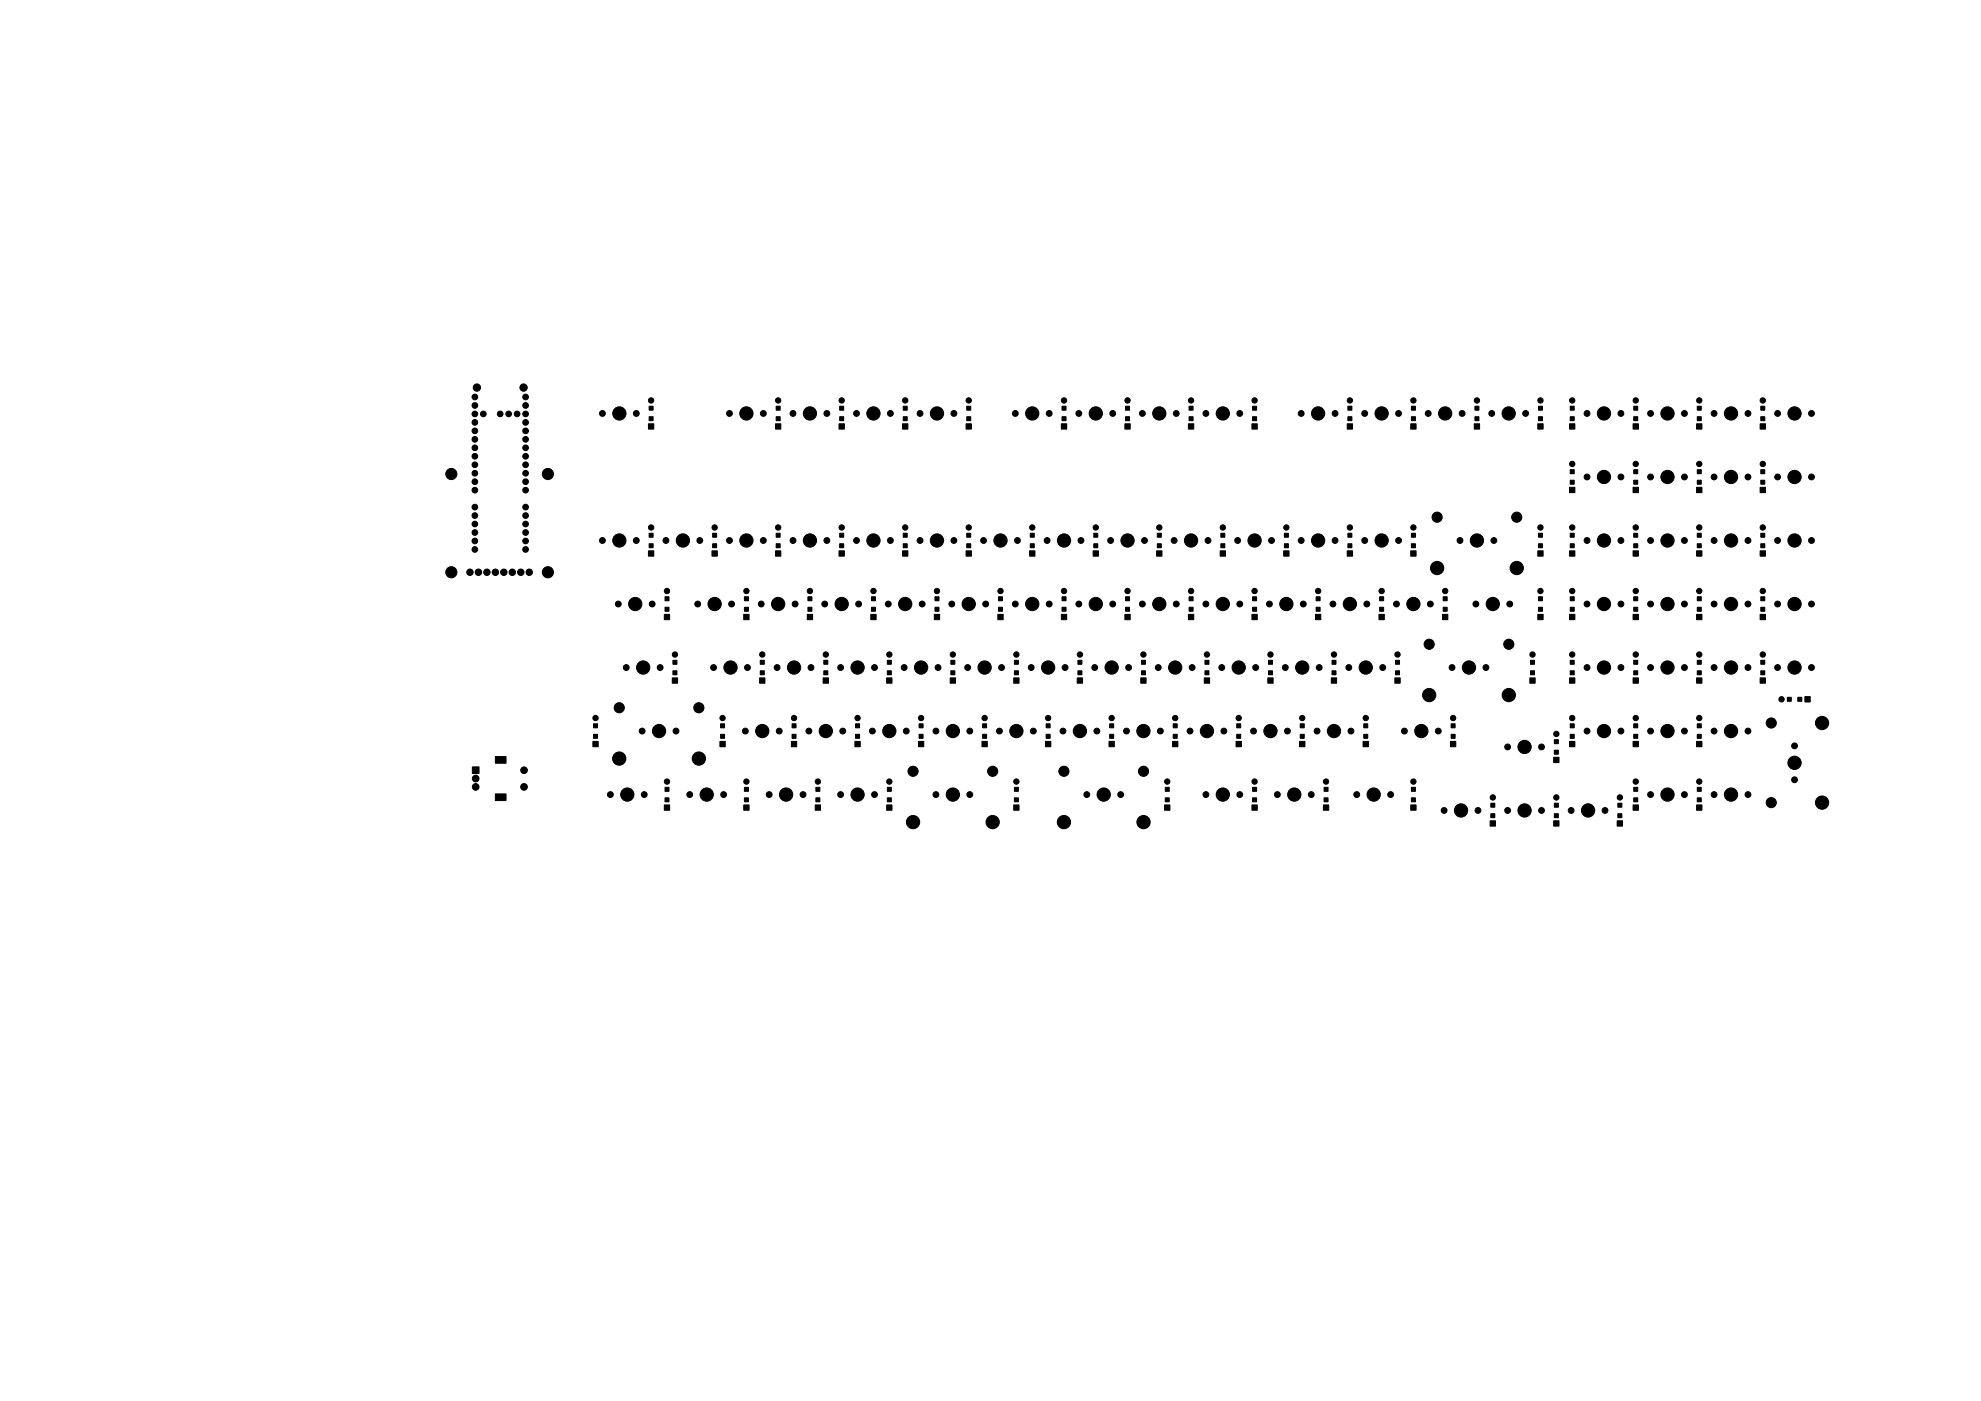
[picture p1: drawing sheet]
<svg xmlns="http://www.w3.org/2000/svg" width="594mm" height="420mm" viewBox="0 0 594 420" stroke-linecap="round" stroke-linejoin="round" font-family="sans-serif">
<g fill="#000" stroke="#000" stroke-width=".3">
<path d="M194.7 125h1.2v1.2h-1.2zM194.7 121.8h1.2v1.2h-1.2zM194.5 127.1h1.6v1.6h-1.6zM232.8 125h1.2v1.2h-1.2zM232.8 121.8h1.2v1.2h-1.2zM232.6 127.1h1.6v1.6h-1.6zM251.8 125h1.2v1.2h-1.2zM251.8 121.8h1.2v1.2h-1.2zM251.6 127.1h1.6v1.6h-1.6zM270.9 125h1.2v1.2h-1.2zM270.9 121.8h1.2v1.2h-1.2zM270.7 127.1h1.6v1.6h-1.6z"/>
<path d="M289.9 125h1.2v1.2h-1.2zM289.9 121.8h1.2v1.2h-1.2zM289.7 127.1h1.6v1.6h-1.6zM318.5 125h1.2v1.2h-1.2zM318.5 121.8h1.2v1.2h-1.2zM318.3 127.1h1.6v1.6h-1.6zM337.5 125h1.2v1.2h-1.2zM337.5 121.8h1.2v1.2h-1.2zM337.3 127.1h1.6v1.6h-1.6zM356.6 125h1.2v1.2h-1.2zM356.6 121.8h1.2v1.2h-1.2zM356.4 127.1h1.6v1.6h-1.6z"/>
<path d="M375.6 125h1.2v1.2h-1.2zM375.6 121.8h1.2v1.2h-1.2zM375.4 127.1h1.6v1.6h-1.6zM404.2 125h1.2v1.2h-1.2zM404.2 121.8h1.2v1.2h-1.2zM404 127.1h1.6v1.6h-1.6zM423.3 125h1.2v1.2h-1.2zM423.3 121.8h1.2v1.2h-1.2zM423.1 127.1h1.6v1.6h-1.6zM442.3 125h1.2v1.2h-1.2zM442.3 121.8h1.2v1.2h-1.2zM442.1 127.1h1.6v1.6h-1.6z"/>
<path d="M461.4 125h1.2v1.2h-1.2zM461.4 121.8h1.2v1.2h-1.2zM461.2 127.1h1.6v1.6h-1.6zM470.9 125h1.2v1.2h-1.2zM470.9 121.8h1.2v1.2h-1.2zM470.7 127.1h1.6v1.6h-1.6zM489.9 125h1.2v1.2h-1.2zM489.9 121.8h1.2v1.2h-1.2zM489.7 127.1h1.6v1.6h-1.6zM509 125h1.2v1.2h-1.2zM509 121.8h1.2v1.2h-1.2zM508.8 127.1h1.6v1.6h-1.6z"/>
<path d="M528 125h1.2v1.2h-1.2zM528 121.8h1.2v1.2h-1.2zM527.8 127.1h1.6v1.6h-1.6zM470.9 144h1.2v1.2h-1.2zM470.9 140.9h1.2v1.2h-1.2zM470.7 146.1h1.6v1.6h-1.6zM489.9 144h1.2v1.2h-1.2zM489.9 140.9h1.2v1.2h-1.2zM489.7 146.1h1.6v1.6h-1.6zM509 144h1.2v1.2h-1.2zM509 140.9h1.2v1.2h-1.2zM508.8 146.1h1.6v1.6h-1.6z"/>
<path d="M528 144h1.2v1.2h-1.2zM528 140.9h1.2v1.2h-1.2zM527.8 146.1h1.6v1.6h-1.6zM194.7 163.1h1.2v1.2h-1.2zM194.7 159.9h1.2v1.2h-1.2zM194.5 165.2h1.6v1.6h-1.6zM213.7 163.1h1.2v1.2h-1.2zM213.7 159.9h1.2v1.2h-1.2zM213.5 165.2h1.6v1.6h-1.6zM232.8 163.1h1.2v1.2h-1.2zM232.8 159.9h1.2v1.2h-1.2zM232.6 165.2h1.6v1.6h-1.6z"/>
<path d="M251.8 163.1h1.2v1.2h-1.2zM251.8 159.9h1.2v1.2h-1.2zM251.6 165.2h1.6v1.6h-1.6zM270.9 163.1h1.2v1.2h-1.2zM270.9 159.9h1.2v1.2h-1.2zM270.7 165.2h1.6v1.6h-1.6zM289.9 163.1h1.2v1.2h-1.2zM289.9 159.9h1.2v1.2h-1.2zM289.7 165.2h1.6v1.6h-1.6zM309 163.1h1.2v1.2h-1.2zM309 159.9h1.2v1.2h-1.2zM308.8 165.2h1.6v1.6h-1.6z"/>
<path d="M328 163.1h1.2v1.2h-1.2zM328 159.9h1.2v1.2h-1.2zM327.8 165.2h1.6v1.6h-1.6zM347.1 163.1h1.2v1.2h-1.2zM347.1 159.9h1.2v1.2h-1.2zM346.9 165.2h1.6v1.6h-1.6zM366.1 163.1h1.2v1.2h-1.2zM366.1 159.9h1.2v1.2h-1.2zM365.9 165.2h1.6v1.6h-1.6zM385.2 163.1h1.2v1.2h-1.2zM385.2 159.9h1.2v1.2h-1.2zM385 165.2h1.6v1.6h-1.6z"/>
<path d="M404.2 163.1h1.2v1.2h-1.2zM404.2 159.9h1.2v1.2h-1.2zM404 165.2h1.6v1.6h-1.6zM423.3 163.1h1.2v1.2h-1.2zM423.3 159.9h1.2v1.2h-1.2zM423.1 165.2h1.6v1.6h-1.6zM461.4 163.1h1.2v1.2h-1.2zM461.4 159.9h1.2v1.2h-1.2zM461.2 165.2h1.6v1.6h-1.6zM470.9 163.1h1.2v1.2h-1.2zM470.9 159.9h1.2v1.2h-1.2zM470.7 165.2h1.6v1.6h-1.6z"/>
<path d="M489.9 163.1h1.2v1.2h-1.2zM489.9 159.9h1.2v1.2h-1.2zM489.7 165.2h1.6v1.6h-1.6zM509 163.1h1.2v1.2h-1.2zM509 159.9h1.2v1.2h-1.2zM508.8 165.2h1.6v1.6h-1.6zM528 163.1h1.2v1.2h-1.2zM528 159.9h1.2v1.2h-1.2zM527.8 165.2h1.6v1.6h-1.6zM199.4 182.1h1.2v1.2h-1.2zM199.4 179h1.2v1.2h-1.2zM199.2 184.2h1.6v1.6h-1.6z"/>
<path d="M201.8 198h1.2v1.2h-1.2zM223.2 182.1h1.2v1.2h-1.2zM223.2 179h1.2v1.2h-1.2zM223 184.2h1.6v1.6h-1.6zM228 198h1.2v1.2h-1.2zM242.3 182.1h1.2v1.2h-1.2zM242.3 179h1.2v1.2h-1.2zM242.1 184.2h1.6v1.6h-1.6zM247.1 198h1.1v1.2h-1.1zM261.3 182.1h1.2v1.2h-1.2zM261.3 179h1.2v1.2h-1.2zM261.1 184.2h1.6v1.6h-1.6z"/>
<path d="M266.1 198h1.2v1.2h-1.2zM280.4 182.1h1.2v1.2h-1.2zM280.4 179h1.2v1.2h-1.2zM280.2 184.2h1.6v1.6h-1.6zM285.2 198h1.1v1.2h-1.1zM299.4 182.1h1.2v1.2h-1.2zM299.4 179h1.2v1.2h-1.2zM299.2 184.2h1.6v1.6h-1.6zM304.2 198h1.2v1.2h-1.2zM318.5 182.1h1.2v1.2h-1.2zM318.5 179h1.2v1.2h-1.2zM318.3 184.2h1.6v1.6h-1.6z"/>
<path d="M323.3 198h1.1v1.2h-1.1zM337.5 182.1h1.2v1.2h-1.2zM337.5 179h1.2v1.2h-1.2zM337.3 184.2h1.6v1.6h-1.6zM342.3 198h1.2v1.2h-1.2zM356.6 182.1h1.2v1.2h-1.2zM356.6 179h1.2v1.2h-1.2zM356.4 184.2h1.6v1.6h-1.6zM361.4 198h1.1v1.2h-1.1zM375.6 182.1h1.2v1.2h-1.2zM375.6 179h1.2v1.2h-1.2zM375.4 184.2h1.6v1.6h-1.6z"/>
<path d="M380.4 198h1.2v1.2h-1.2zM394.7 182.1h1.2v1.2h-1.2zM394.7 179h1.2v1.2h-1.2zM394.5 184.2h1.6v1.6h-1.6zM399.5 198h1.1v1.2h-1.1zM413.7 182.1h1.2v1.2h-1.2zM413.7 179h1.2v1.2h-1.2zM413.5 184.2h1.6v1.6h-1.6zM418.5 198h1.2v1.2h-1.2zM432.8 182.1h1.2v1.2h-1.2zM432.8 179h1.2v1.2h-1.2zM432.6 184.2h1.6v1.6h-1.6z"/>
<path d="M459 198h1.2v1.2h-1.2zM461.4 182.1h1.2v1.2h-1.2zM461.4 179h1.2v1.2h-1.2zM461.2 184.2h1.6v1.6h-1.6zM470.9 182.1h1.2v1.2h-1.2zM470.9 179h1.2v1.2h-1.2zM470.9 198h1.2v1.2h-1.2zM470.7 184.2h1.6v1.6h-1.6zM489.9 182.1h1.2v1.2h-1.2zM489.9 179h1.2v1.2h-1.2zM489.9 198h1.2v1.2h-1.2zM489.7 184.2h1.6v1.6h-1.6z"/>
<path d="M509 182.1h1.2v1.2h-1.2zM509 179h1.2v1.2h-1.2zM509 198h1.2v1.2h-1.2zM508.8 184.2h1.6v1.6h-1.6zM528 198h1.2v1.2h-1.2zM528 182.1h1.2v1.2h-1.2zM528 179h1.2v1.2h-1.2zM527.8 184.2h1.6v1.6h-1.6zM178 217.1h1.2v1.2h-1.2zM201.8 201.2h1.2v1.2h-1.2zM201.6 203.3h1.6v1.6h-1.6zM216.1 217.1h1.2v1.2h-1.2z"/>
<path d="M228 201.2h1.2v1.2h-1.2zM227.8 203.3h1.6v1.6h-1.6zM237.5 217.1h1.2v1.2h-1.2zM247.1 201.2h1.1v1.2h-1.1zM246.8 203.3h1.7v1.6h-1.7zM256.6 217.1h1.2v1.2h-1.2zM266.1 201.2h1.2v1.2h-1.2zM265.9 203.3h1.6v1.6h-1.6zM275.6 217.1h1.2v1.2h-1.2zM285.2 201.2h1.1v1.2h-1.1zM284.9 203.3h1.7v1.6h-1.7zM294.7 217.1h1.2v1.2h-1.2z"/>
<path d="M304.2 201.2h1.2v1.2h-1.2zM304 203.3h1.6v1.6h-1.6zM313.7 217.1h1.2v1.2h-1.2zM323.3 201.2h1.1v1.2h-1.1zM323 203.3h1.7v1.6h-1.7zM332.8 217.1h1.2v1.2h-1.2zM342.3 201.2h1.2v1.2h-1.2zM342.1 203.3h1.6v1.6h-1.6zM351.8 217.1h1.2v1.2h-1.2zM361.4 201.2h1.1v1.2h-1.1zM361.1 203.3h1.7v1.6h-1.7zM370.9 217.1h1.2v1.2h-1.2z"/>
<path d="M380.4 201.2h1.2v1.2h-1.2zM380.2 203.3h1.6v1.6h-1.6zM389.9 217.1h1.2v1.2h-1.2zM399.5 201.2h1.1v1.2h-1.1zM399.2 203.3h1.7v1.6h-1.7zM409 217.1h1.2v1.2h-1.2zM418.5 201.2h1.2v1.2h-1.2zM418.3 203.3h1.6v1.6h-1.6zM435.2 217.1h1.2v1.2h-1.2zM459 201.2h1.2v1.2h-1.2zM458.8 203.3h1.6v1.6h-1.6zM470.9 201.2h1.2v1.2h-1.2z"/>
<path d="M470.9 217.1h1.2v1.2h-1.2zM470.7 203.3h1.6v1.6h-1.6zM489.9 201.2h1.2v1.2h-1.2zM489.9 217.1h1.2v1.2h-1.2zM489.7 203.3h1.6v1.6h-1.6zM509 201.2h1.2v1.2h-1.2zM509 217.1h1.2v1.2h-1.2zM508.8 203.3h1.6v1.6h-1.6zM528 201.2h1.2v1.2h-1.2zM527.8 203.3h1.6v1.6h-1.6zM536 209.1h1.2v1.2h-1.2zM539.1 209.1h1.2v1.2h-1.2z"/>
<path d="M541.3 208.9h1.6v1.6h-1.6zM141.7 230h2v2h-2zM148.6 226.9h3.2v2h-3.2zM178 220.2h1.2v1.2h-1.2zM177.8 222.3h1.6v1.6h-1.6zM199.4 236.1h1.2v1.2h-1.2zM216.1 220.2h1.2v1.2h-1.2zM215.9 222.3h1.6v1.6h-1.6zM223.2 236.1h1.2v1.2h-1.2zM237.5 220.2h1.2v1.2h-1.2zM237.3 222.3h1.6v1.6h-1.6zM244.7 236.1h1.2v1.2h-1.2z"/>
<path d="M256.6 220.2h1.2v1.2h-1.2zM256.4 222.3h1.6v1.6h-1.6zM266.1 236.1h1.2v1.2h-1.2zM275.6 220.2h1.2v1.2h-1.2zM275.4 222.3h1.6v1.6h-1.6zM294.7 220.2h1.2v1.2h-1.2zM294.5 222.3h1.6v1.6h-1.6zM304.2 236.1h1.2v1.2h-1.2zM313.7 220.2h1.2v1.2h-1.2zM313.5 222.3h1.6v1.6h-1.6zM332.8 220.2h1.2v1.2h-1.2zM332.6 222.3h1.6v1.6h-1.6z"/>
<path d="M349.4 236.1h1.2v1.2h-1.2zM351.8 220.2h1.2v1.2h-1.2zM351.6 222.3h1.6v1.6h-1.6zM370.9 220.2h1.2v1.2h-1.2zM370.7 222.3h1.6v1.6h-1.6zM375.6 236.1h1.2v1.2h-1.2zM389.9 220.2h1.2v1.2h-1.2zM389.7 222.3h1.6v1.6h-1.6zM397.1 236.1h1.2v1.2h-1.2zM409 220.2h1.2v1.2h-1.2zM408.8 222.3h1.6v1.6h-1.6zM423.3 236.1h1.2v1.2h-1.2z"/>
<path d="M435.2 220.2h1.2v1.2h-1.2zM435 222.3h1.6v1.6h-1.6zM466.1 225h1.2v1.2h-1.2zM466.1 221.8h1.2v1.2h-1.2zM465.9 227.1h1.6v1.6h-1.6zM470.9 220.2h1.2v1.2h-1.2zM470.7 222.3h1.6v1.6h-1.6zM489.9 220.2h1.2v1.2h-1.2zM489.9 236.1h1.2v1.2h-1.2zM489.7 222.3h1.6v1.6h-1.6zM509 220.2h1.2v1.2h-1.2zM509 236.1h1.2v1.2h-1.2z"/>
<path d="M508.8 222.3h1.6v1.6h-1.6zM148.6 238.1h3.2v2h-3.2zM199.4 239.3h1.2v1.2h-1.2zM199.2 241.4h1.6v1.6h-1.6zM223.2 239.3h1.2v1.2h-1.2zM223 241.4h1.6v1.6h-1.6zM244.7 239.3h1.2v1.2h-1.2zM244.5 241.4h1.6v1.6h-1.6zM266.1 239.3h1.2v1.2h-1.2zM265.9 241.4h1.6v1.6h-1.6zM304.2 239.3h1.2v1.2h-1.2zM304 241.4h1.6v1.6h-1.6z"/>
<path d="M349.4 239.3h1.2v1.2h-1.2zM349.2 241.4h1.6v1.6h-1.6zM375.6 239.3h1.2v1.2h-1.2zM375.4 241.4h1.6v1.6h-1.6zM397.1 239.3h1.2v1.2h-1.2zM396.9 241.4h1.6v1.6h-1.6zM423.3 239.3h1.2v1.2h-1.2zM423.1 241.4h1.6v1.6h-1.6zM447.1 244h1.2v1.2h-1.2zM447.1 240.9h1.2v1.2h-1.2zM446.9 246.2h1.6v1.6h-1.6zM466.1 244h1.2v1.2h-1.2z"/>
<path d="M466.1 240.9h1.2v1.2h-1.2zM465.9 246.2h1.6v1.6h-1.6zM485.2 244h1.2v1.2h-1.2zM485.2 240.9h1.2v1.2h-1.2zM485 246.2h1.6v1.6h-1.6zM489.9 239.3h1.2v1.2h-1.2zM489.7 241.4h1.6v1.6h-1.6zM509 239.3h1.2v1.2h-1.2zM508.8 241.4h1.6v1.6h-1.6z"/>
<circle cx="142.4" cy="119.1" r=".85"/>
<circle cx="143" cy="116.2" r="1.1"/>
<circle cx="157" cy="116.2" r="1.1"/>
<circle cx="157.6" cy="119.1" r=".85"/>
<circle cx="142.4" cy="129.2" r=".85"/>
<circle cx="142.4" cy="134.3" r=".85"/>
<circle cx="142.4" cy="131.8" r=".85"/>
<circle cx="142.4" cy="124.1" r=".85"/>
<circle cx="142.4" cy="126.7" r=".85"/>
<circle cx="142.4" cy="139.4" r=".85"/>
<circle cx="142.4" cy="136.8" r=".85"/>
<circle cx="142.4" cy="121.6" r=".85"/>
<circle cx="144.9" cy="124.1" r=".85"/>
<circle cx="150" cy="124.1" r=".85"/>
<circle cx="152.5" cy="124.1" r=".85"/>
<circle cx="155.1" cy="124.1" r=".85"/>
<circle cx="157.6" cy="129.2" r=".85"/>
<circle cx="157.6" cy="134.3" r=".85"/>
<circle cx="157.6" cy="131.8" r=".85"/>
<circle cx="157.6" cy="136.8" r=".85"/>
<circle cx="157.6" cy="126.7" r=".85"/>
<circle cx="157.6" cy="124.1" r=".85"/>
<circle cx="157.6" cy="121.6" r=".85"/>
<circle cx="157.6" cy="139.4" r=".85"/>
<circle cx="180.7" cy="124" r=".87"/>
<circle cx="185.7" cy="124" r="1.99"/>
<circle cx="190.8" cy="124" r=".87"/>
<circle cx="195.3" cy="120.1" r=".8"/>
<circle cx="218.8" cy="124" r=".87"/>
<circle cx="223.8" cy="124" r="1.99"/>
<circle cx="228.9" cy="124" r=".87"/>
<circle cx="233.4" cy="120.1" r=".8"/>
<circle cx="237.8" cy="124" r=".87"/>
<circle cx="242.9" cy="124" r="1.99"/>
<circle cx="248" cy="124" r=".87"/>
<circle cx="252.4" cy="120.1" r=".8"/>
<circle cx="256.9" cy="124" r=".87"/>
<circle cx="261.9" cy="124" r="1.99"/>
<circle cx="267" cy="124" r=".87"/>
<circle cx="271.5" cy="120.1" r=".8"/>
<circle cx="275.9" cy="124" r=".87"/>
<circle cx="281" cy="124" r="1.99"/>
<circle cx="286.1" cy="124" r=".87"/>
<circle cx="290.5" cy="120.1" r=".8"/>
<circle cx="304.5" cy="124" r=".87"/>
<circle cx="309.6" cy="124" r="1.99"/>
<circle cx="314.6" cy="124" r=".87"/>
<circle cx="319.1" cy="120.1" r=".8"/>
<circle cx="323.5" cy="124" r=".87"/>
<circle cx="328.6" cy="124" r="1.99"/>
<circle cx="333.7" cy="124" r=".87"/>
<circle cx="338.1" cy="120.1" r=".8"/>
<circle cx="342.6" cy="124" r=".87"/>
<circle cx="347.7" cy="124" r="1.99"/>
<circle cx="352.7" cy="124" r=".87"/>
<circle cx="357.2" cy="120.1" r=".8"/>
<circle cx="361.6" cy="124" r=".87"/>
<circle cx="366.7" cy="124" r="1.99"/>
<circle cx="371.8" cy="124" r=".87"/>
<circle cx="376.2" cy="120.1" r=".8"/>
<circle cx="390.2" cy="124" r=".87"/>
<circle cx="395.3" cy="124" r="1.99"/>
<circle cx="400.4" cy="124" r=".87"/>
<circle cx="404.8" cy="120.1" r=".8"/>
<circle cx="409.3" cy="124" r=".87"/>
<circle cx="414.3" cy="124" r="1.99"/>
<circle cx="419.4" cy="124" r=".87"/>
<circle cx="423.9" cy="120.1" r=".8"/>
<circle cx="428.3" cy="124" r=".87"/>
<circle cx="433.4" cy="124" r="1.99"/>
<circle cx="438.5" cy="124" r=".87"/>
<circle cx="442.9" cy="120.1" r=".8"/>
<circle cx="447.4" cy="124" r=".87"/>
<circle cx="452.4" cy="124" r="1.99"/>
<circle cx="457.5" cy="124" r=".87"/>
<circle cx="462" cy="120.1" r=".8"/>
<circle cx="471.5" cy="120.1" r=".8"/>
<circle cx="471.5" cy="139.1" r=".8"/>
<circle cx="475.9" cy="124" r=".87"/>
<circle cx="481" cy="124" r="1.99"/>
<circle cx="486.1" cy="124" r=".87"/>
<circle cx="490.5" cy="139.1" r=".8"/>
<circle cx="490.5" cy="120.1" r=".8"/>
<circle cx="495" cy="124" r=".87"/>
<circle cx="500.1" cy="124" r="1.99"/>
<circle cx="505.1" cy="124" r=".87"/>
<circle cx="509.6" cy="139.1" r=".8"/>
<circle cx="509.6" cy="120.1" r=".8"/>
<circle cx="514" cy="124" r=".87"/>
<circle cx="519.1" cy="124" r="1.99"/>
<circle cx="524.2" cy="124" r=".87"/>
<circle cx="528.6" cy="139.1" r=".8"/>
<circle cx="528.6" cy="120.1" r=".8"/>
<circle cx="533.1" cy="124" r=".87"/>
<circle cx="538.2" cy="124" r="1.99"/>
<circle cx="543.2" cy="124" r=".87"/>
<circle cx="135.4" cy="142.2" r="1.68"/>
<circle cx="142.4" cy="154.6" r=".85"/>
<circle cx="142.4" cy="147" r=".85"/>
<circle cx="142.4" cy="152.1" r=".85"/>
<circle cx="142.4" cy="144.5" r=".85"/>
<circle cx="142.4" cy="157.2" r=".85"/>
<circle cx="142.4" cy="141.9" r=".85"/>
<circle cx="142.4" cy="159.7" r=".85"/>
<circle cx="157.6" cy="157.2" r=".85"/>
<circle cx="157.6" cy="152.1" r=".85"/>
<circle cx="157.6" cy="154.6" r=".85"/>
<circle cx="157.6" cy="147" r=".85"/>
<circle cx="157.6" cy="144.5" r=".85"/>
<circle cx="157.6" cy="159.7" r=".85"/>
<circle cx="157.6" cy="141.9" r=".85"/>
<circle cx="164.3" cy="142.2" r="1.68"/>
<circle cx="195.3" cy="158.2" r=".8"/>
<circle cx="214.3" cy="158.2" r=".8"/>
<circle cx="233.4" cy="158.2" r=".8"/>
<circle cx="252.4" cy="158.2" r=".8"/>
<circle cx="271.5" cy="158.2" r=".8"/>
<circle cx="290.5" cy="158.2" r=".8"/>
<circle cx="309.6" cy="158.2" r=".8"/>
<circle cx="328.6" cy="158.2" r=".8"/>
<circle cx="347.7" cy="158.2" r=".8"/>
<circle cx="366.7" cy="158.2" r=".8"/>
<circle cx="385.8" cy="158.2" r=".8"/>
<circle cx="404.8" cy="158.2" r=".8"/>
<circle cx="423.9" cy="158.2" r=".8"/>
<circle cx="431" cy="155.1" r="1.52"/>
<circle cx="454.9" cy="155.1" r="1.52"/>
<circle cx="462" cy="158.2" r=".8"/>
<circle cx="471.5" cy="158.2" r=".8"/>
<circle cx="475.9" cy="143" r=".87"/>
<circle cx="481" cy="143" r="1.99"/>
<circle cx="486.1" cy="143" r=".87"/>
<circle cx="490.5" cy="158.2" r=".8"/>
<circle cx="495" cy="143" r=".87"/>
<circle cx="500.1" cy="143" r="1.99"/>
<circle cx="505.1" cy="143" r=".87"/>
<circle cx="509.6" cy="158.2" r=".8"/>
<circle cx="514" cy="143" r=".87"/>
<circle cx="519.1" cy="143" r="1.99"/>
<circle cx="524.2" cy="143" r=".87"/>
<circle cx="528.6" cy="158.2" r=".8"/>
<circle cx="533.1" cy="143" r=".87"/>
<circle cx="538.2" cy="143" r="1.99"/>
<circle cx="543.2" cy="143" r=".87"/>
<circle cx="135.4" cy="171.6" r="1.68"/>
<circle cx="140.9" cy="171.6" r=".97"/>
<circle cx="142.4" cy="162.2" r=".85"/>
<circle cx="142.4" cy="164.8" r=".85"/>
<circle cx="143.5" cy="171.6" r=".97"/>
<circle cx="146" cy="171.6" r=".97"/>
<circle cx="148.6" cy="171.6" r=".97"/>
<circle cx="151.1" cy="171.6" r=".97"/>
<circle cx="153.6" cy="171.6" r=".97"/>
<circle cx="156.2" cy="171.6" r=".97"/>
<circle cx="157.6" cy="164.8" r=".85"/>
<circle cx="157.6" cy="162.2" r=".85"/>
<circle cx="158.7" cy="171.6" r=".97"/>
<circle cx="164.3" cy="171.6" r="1.68"/>
<circle cx="180.7" cy="162.1" r=".87"/>
<circle cx="185.7" cy="162.1" r="1.99"/>
<circle cx="190.8" cy="162.1" r=".87"/>
<circle cx="199.7" cy="162.1" r=".87"/>
<circle cx="200" cy="177.2" r=".8"/>
<circle cx="204.8" cy="162.1" r="1.99"/>
<circle cx="209.9" cy="162.1" r=".87"/>
<circle cx="218.8" cy="162.1" r=".87"/>
<circle cx="223.8" cy="177.2" r=".8"/>
<circle cx="223.8" cy="162.1" r="1.99"/>
<circle cx="228.9" cy="162.1" r=".87"/>
<circle cx="237.8" cy="162.1" r=".87"/>
<circle cx="242.9" cy="177.2" r=".8"/>
<circle cx="242.9" cy="162.1" r="1.99"/>
<circle cx="248" cy="162.1" r=".87"/>
<circle cx="256.9" cy="162.1" r=".87"/>
<circle cx="261.9" cy="162.1" r="1.99"/>
<circle cx="261.9" cy="177.2" r=".8"/>
<circle cx="267" cy="162.1" r=".87"/>
<circle cx="275.9" cy="162.1" r=".87"/>
<circle cx="281" cy="162.1" r="1.99"/>
<circle cx="281" cy="177.2" r=".8"/>
<circle cx="286.1" cy="162.1" r=".87"/>
<circle cx="295" cy="162.1" r=".87"/>
<circle cx="300" cy="162.1" r="1.99"/>
<circle cx="300" cy="177.2" r=".8"/>
<circle cx="305.1" cy="162.1" r=".87"/>
<circle cx="314" cy="162.1" r=".87"/>
<circle cx="319.1" cy="162.1" r="1.99"/>
<circle cx="319.1" cy="177.2" r=".8"/>
<circle cx="324.2" cy="162.1" r=".87"/>
<circle cx="333.1" cy="162.1" r=".87"/>
<circle cx="338.1" cy="162.1" r="1.99"/>
<circle cx="338.1" cy="177.2" r=".8"/>
<circle cx="343.2" cy="162.1" r=".87"/>
<circle cx="352.1" cy="162.1" r=".87"/>
<circle cx="357.2" cy="162.1" r="1.99"/>
<circle cx="357.2" cy="177.2" r=".8"/>
<circle cx="362.3" cy="162.1" r=".87"/>
<circle cx="371.2" cy="162.1" r=".87"/>
<circle cx="376.2" cy="162.1" r="1.99"/>
<circle cx="376.2" cy="177.2" r=".8"/>
<circle cx="381.3" cy="162.1" r=".87"/>
<circle cx="390.2" cy="162.1" r=".87"/>
<circle cx="395.3" cy="162.1" r="1.99"/>
<circle cx="395.3" cy="177.2" r=".8"/>
<circle cx="400.4" cy="162.1" r=".87"/>
<circle cx="409.3" cy="162.1" r=".87"/>
<circle cx="414.3" cy="162.1" r="1.99"/>
<circle cx="414.3" cy="177.2" r=".8"/>
<circle cx="419.4" cy="162.1" r=".87"/>
<circle cx="431" cy="170.3" r="1.99"/>
<circle cx="433.4" cy="177.2" r=".8"/>
<circle cx="437.8" cy="162.1" r=".87"/>
<circle cx="442.9" cy="162.1" r="1.99"/>
<circle cx="448" cy="162.1" r=".87"/>
<circle cx="454.9" cy="170.3" r="1.99"/>
<circle cx="462" cy="177.2" r=".8"/>
<circle cx="471.5" cy="177.2" r=".8"/>
<circle cx="475.9" cy="162.1" r=".87"/>
<circle cx="481" cy="162.1" r="1.99"/>
<circle cx="486.1" cy="162.1" r=".87"/>
<circle cx="490.5" cy="177.2" r=".8"/>
<circle cx="495" cy="162.1" r=".87"/>
<circle cx="500.1" cy="162.1" r="1.99"/>
<circle cx="505.1" cy="162.1" r=".87"/>
<circle cx="509.6" cy="177.2" r=".8"/>
<circle cx="514" cy="162.1" r=".87"/>
<circle cx="519.1" cy="162.1" r="1.99"/>
<circle cx="524.2" cy="162.1" r=".87"/>
<circle cx="528.6" cy="177.2" r=".8"/>
<circle cx="533.1" cy="162.1" r=".87"/>
<circle cx="538.2" cy="162.1" r="1.99"/>
<circle cx="543.2" cy="162.1" r=".87"/>
<circle cx="185.4" cy="181.1" r=".87"/>
<circle cx="190.5" cy="181.1" r="1.99"/>
<circle cx="195.6" cy="181.1" r=".87"/>
<circle cx="202.4" cy="196.3" r=".8"/>
<circle cx="209.2" cy="181.1" r=".87"/>
<circle cx="214.3" cy="181.1" r="1.99"/>
<circle cx="219.4" cy="181.1" r=".87"/>
<circle cx="228.3" cy="181.1" r=".87"/>
<circle cx="228.6" cy="196.3" r=".8"/>
<circle cx="233.4" cy="181.1" r="1.99"/>
<circle cx="238.4" cy="181.1" r=".87"/>
<circle cx="247.3" cy="181.1" r=".87"/>
<circle cx="247.6" cy="196.3" r=".8"/>
<circle cx="252.4" cy="181.1" r="1.99"/>
<circle cx="257.5" cy="181.1" r=".87"/>
<circle cx="266.4" cy="181.1" r=".87"/>
<circle cx="266.7" cy="196.3" r=".8"/>
<circle cx="271.5" cy="181.1" r="1.99"/>
<circle cx="276.5" cy="181.1" r=".87"/>
<circle cx="285.4" cy="181.1" r=".87"/>
<circle cx="285.7" cy="196.3" r=".8"/>
<circle cx="290.5" cy="181.1" r="1.99"/>
<circle cx="295.6" cy="181.1" r=".87"/>
<circle cx="304.5" cy="181.1" r=".87"/>
<circle cx="304.8" cy="196.3" r=".8"/>
<circle cx="309.6" cy="181.1" r="1.99"/>
<circle cx="314.6" cy="181.1" r=".87"/>
<circle cx="323.5" cy="181.1" r=".87"/>
<circle cx="323.8" cy="196.3" r=".8"/>
<circle cx="328.6" cy="181.1" r="1.99"/>
<circle cx="333.7" cy="181.1" r=".87"/>
<circle cx="342.6" cy="181.1" r=".87"/>
<circle cx="342.9" cy="196.3" r=".8"/>
<circle cx="347.7" cy="181.1" r="1.99"/>
<circle cx="352.7" cy="181.1" r=".87"/>
<circle cx="361.6" cy="181.1" r=".87"/>
<circle cx="361.9" cy="196.3" r=".8"/>
<circle cx="366.7" cy="181.1" r="1.99"/>
<circle cx="371.8" cy="181.1" r=".87"/>
<circle cx="380.7" cy="181.1" r=".87"/>
<circle cx="381" cy="196.3" r=".8"/>
<circle cx="385.8" cy="181.1" r="1.99"/>
<circle cx="390.8" cy="181.1" r=".87"/>
<circle cx="399.7" cy="181.1" r=".87"/>
<circle cx="400" cy="196.3" r=".8"/>
<circle cx="404.8" cy="181.1" r="1.99"/>
<circle cx="409.9" cy="181.1" r=".87"/>
<circle cx="418.8" cy="181.1" r=".87"/>
<circle cx="419.1" cy="196.3" r=".8"/>
<circle cx="423.9" cy="181.1" r="1.99"/>
<circle cx="428.6" cy="193.2" r="1.52"/>
<circle cx="428.9" cy="181.1" r=".87"/>
<circle cx="442.6" cy="181.1" r=".87"/>
<circle cx="447.7" cy="181.1" r="1.99"/>
<circle cx="452.5" cy="193.2" r="1.52"/>
<circle cx="452.8" cy="181.1" r=".87"/>
<circle cx="459.6" cy="196.3" r=".8"/>
<circle cx="471.5" cy="196.3" r=".8"/>
<circle cx="475.9" cy="181.1" r=".87"/>
<circle cx="481" cy="181.1" r="1.99"/>
<circle cx="486.1" cy="181.1" r=".87"/>
<circle cx="490.5" cy="196.3" r=".8"/>
<circle cx="495" cy="181.1" r=".87"/>
<circle cx="500.1" cy="181.1" r="1.99"/>
<circle cx="505.1" cy="181.1" r=".87"/>
<circle cx="509.6" cy="196.3" r=".8"/>
<circle cx="514" cy="181.1" r=".87"/>
<circle cx="519.1" cy="181.1" r="1.99"/>
<circle cx="524.2" cy="181.1" r=".87"/>
<circle cx="528.6" cy="196.3" r=".8"/>
<circle cx="533.1" cy="181.1" r=".87"/>
<circle cx="538.2" cy="181.1" r="1.99"/>
<circle cx="543.2" cy="181.1" r=".87"/>
<circle cx="178.6" cy="215.3" r=".8"/>
<circle cx="185.7" cy="212.3" r="1.52"/>
<circle cx="187.8" cy="200.2" r=".87"/>
<circle cx="192.6" cy="219.2" r=".87"/>
<circle cx="192.9" cy="200.2" r="1.99"/>
<circle cx="197.6" cy="219.2" r="1.99"/>
<circle cx="198" cy="200.2" r=".87"/>
<circle cx="202.7" cy="219.2" r=".87"/>
<circle cx="209.6" cy="212.3" r="1.52"/>
<circle cx="214" cy="200.2" r=".87"/>
<circle cx="216.7" cy="215.3" r=".8"/>
<circle cx="219.1" cy="200.2" r="1.99"/>
<circle cx="223.5" cy="219.2" r=".87"/>
<circle cx="224.2" cy="200.2" r=".87"/>
<circle cx="228.6" cy="219.2" r="1.99"/>
<circle cx="233" cy="200.2" r=".87"/>
<circle cx="233.7" cy="219.2" r=".87"/>
<circle cx="238.1" cy="215.3" r=".8"/>
<circle cx="238.1" cy="200.2" r="1.99"/>
<circle cx="242.6" cy="219.2" r=".87"/>
<circle cx="243.2" cy="200.2" r=".87"/>
<circle cx="247.6" cy="219.2" r="1.99"/>
<circle cx="252.1" cy="200.2" r=".87"/>
<circle cx="252.7" cy="219.2" r=".87"/>
<circle cx="257.2" cy="200.2" r="1.99"/>
<circle cx="257.2" cy="215.3" r=".8"/>
<circle cx="261.6" cy="219.2" r=".87"/>
<circle cx="262.3" cy="200.2" r=".87"/>
<circle cx="266.7" cy="219.2" r="1.99"/>
<circle cx="271.1" cy="200.2" r=".87"/>
<circle cx="271.8" cy="219.2" r=".87"/>
<circle cx="276.2" cy="200.2" r="1.99"/>
<circle cx="276.2" cy="215.3" r=".8"/>
<circle cx="280.7" cy="219.2" r=".87"/>
<circle cx="281.3" cy="200.2" r=".87"/>
<circle cx="285.7" cy="219.2" r="1.99"/>
<circle cx="290.2" cy="200.2" r=".87"/>
<circle cx="290.8" cy="219.2" r=".87"/>
<circle cx="295.3" cy="200.2" r="1.99"/>
<circle cx="295.3" cy="215.3" r=".8"/>
<circle cx="299.7" cy="219.2" r=".87"/>
<circle cx="300.4" cy="200.2" r=".87"/>
<circle cx="304.8" cy="219.2" r="1.99"/>
<circle cx="309.2" cy="200.2" r=".87"/>
<circle cx="309.9" cy="219.2" r=".87"/>
<circle cx="314.3" cy="200.2" r="1.99"/>
<circle cx="314.3" cy="215.3" r=".8"/>
<circle cx="318.8" cy="219.2" r=".87"/>
<circle cx="319.4" cy="200.2" r=".87"/>
<circle cx="323.8" cy="219.2" r="1.99"/>
<circle cx="328.3" cy="200.2" r=".87"/>
<circle cx="328.9" cy="219.2" r=".87"/>
<circle cx="333.4" cy="200.2" r="1.99"/>
<circle cx="333.4" cy="215.3" r=".8"/>
<circle cx="337.8" cy="219.2" r=".87"/>
<circle cx="338.5" cy="200.2" r=".87"/>
<circle cx="342.9" cy="219.2" r="1.99"/>
<circle cx="347.3" cy="200.2" r=".87"/>
<circle cx="348" cy="219.2" r=".87"/>
<circle cx="352.4" cy="200.2" r="1.99"/>
<circle cx="352.4" cy="215.3" r=".8"/>
<circle cx="356.9" cy="219.2" r=".87"/>
<circle cx="357.5" cy="200.2" r=".87"/>
<circle cx="361.9" cy="219.2" r="1.99"/>
<circle cx="366.4" cy="200.2" r=".87"/>
<circle cx="367" cy="219.2" r=".87"/>
<circle cx="371.5" cy="200.2" r="1.99"/>
<circle cx="371.5" cy="215.3" r=".8"/>
<circle cx="375.9" cy="219.2" r=".87"/>
<circle cx="376.6" cy="200.2" r=".87"/>
<circle cx="381" cy="219.2" r="1.99"/>
<circle cx="385.4" cy="200.2" r=".87"/>
<circle cx="386.1" cy="219.2" r=".87"/>
<circle cx="390.5" cy="200.2" r="1.99"/>
<circle cx="390.5" cy="215.3" r=".8"/>
<circle cx="395" cy="219.2" r=".87"/>
<circle cx="395.6" cy="200.2" r=".87"/>
<circle cx="400" cy="219.2" r="1.99"/>
<circle cx="404.5" cy="200.2" r=".87"/>
<circle cx="405.1" cy="219.2" r=".87"/>
<circle cx="409.6" cy="200.2" r="1.99"/>
<circle cx="409.6" cy="215.3" r=".8"/>
<circle cx="414.7" cy="200.2" r=".87"/>
<circle cx="421.2" cy="219.2" r=".88"/>
<circle cx="426.2" cy="219.2" r="1.99"/>
<circle cx="428.6" cy="208.4" r="1.99"/>
<circle cx="431.3" cy="219.2" r=".88"/>
<circle cx="435.5" cy="200.2" r=".88"/>
<circle cx="435.8" cy="215.3" r=".8"/>
<circle cx="440.5" cy="200.2" r="1.99"/>
<circle cx="445.6" cy="200.2" r=".88"/>
<circle cx="452.5" cy="208.4" r="1.99"/>
<circle cx="471.5" cy="215.3" r=".8"/>
<circle cx="475.9" cy="200.2" r=".87"/>
<circle cx="475.9" cy="219.2" r=".87"/>
<circle cx="481" cy="200.2" r="1.99"/>
<circle cx="481" cy="219.2" r="1.99"/>
<circle cx="486.1" cy="219.2" r=".87"/>
<circle cx="486.1" cy="200.2" r=".87"/>
<circle cx="490.5" cy="215.3" r=".8"/>
<circle cx="495" cy="219.2" r=".87"/>
<circle cx="495" cy="200.2" r=".87"/>
<circle cx="500.1" cy="200.2" r="1.99"/>
<circle cx="500.1" cy="219.2" r="1.99"/>
<circle cx="505.1" cy="219.2" r=".87"/>
<circle cx="505.1" cy="200.2" r=".87"/>
<circle cx="509.6" cy="215.3" r=".8"/>
<circle cx="514" cy="200.2" r=".87"/>
<circle cx="514" cy="219.2" r=".87"/>
<circle cx="519.1" cy="219.2" r="1.99"/>
<circle cx="519.1" cy="200.2" r="1.99"/>
<circle cx="524.2" cy="219.2" r=".87"/>
<circle cx="524.2" cy="200.2" r=".87"/>
<circle cx="531.2" cy="216.8" r="1.52"/>
<circle cx="533.1" cy="200.2" r=".87"/>
<circle cx="534.3" cy="209.7" r=".8"/>
<circle cx="538.2" cy="200.2" r="1.99"/>
<circle cx="543.2" cy="200.2" r=".87"/>
<circle cx="546.4" cy="216.8" r="1.99"/>
<circle cx="142.7" cy="236" r="1"/>
<circle cx="142.7" cy="233.5" r="1"/>
<circle cx="157.2" cy="236" r="1"/>
<circle cx="157.2" cy="231" r="1"/>
<circle cx="183" cy="238.3" r=".87"/>
<circle cx="185.7" cy="227.5" r="1.99"/>
<circle cx="188.1" cy="238.3" r="1.99"/>
<circle cx="193.2" cy="238.3" r=".87"/>
<circle cx="200" cy="234.4" r=".8"/>
<circle cx="206.9" cy="238.3" r=".87"/>
<circle cx="209.6" cy="227.5" r="1.99"/>
<circle cx="211.9" cy="238.3" r="1.99"/>
<circle cx="217" cy="238.3" r=".87"/>
<circle cx="223.8" cy="234.4" r=".8"/>
<circle cx="230.7" cy="238.3" r=".87"/>
<circle cx="235.7" cy="238.3" r="1.99"/>
<circle cx="240.8" cy="238.3" r=".87"/>
<circle cx="245.3" cy="234.4" r=".8"/>
<circle cx="252.1" cy="238.3" r=".87"/>
<circle cx="257.2" cy="238.3" r="1.99"/>
<circle cx="262.3" cy="238.3" r=".87"/>
<circle cx="266.7" cy="234.4" r=".8"/>
<circle cx="273.8" cy="231.3" r="1.52"/>
<circle cx="280.7" cy="238.3" r=".87"/>
<circle cx="285.7" cy="238.3" r="1.99"/>
<circle cx="290.8" cy="238.3" r=".87"/>
<circle cx="297.7" cy="231.3" r="1.52"/>
<circle cx="304.8" cy="234.4" r=".8"/>
<circle cx="319.1" cy="231.3" r="1.52"/>
<circle cx="325.9" cy="238.3" r=".88"/>
<circle cx="331" cy="238.3" r="1.99"/>
<circle cx="336.1" cy="238.3" r=".88"/>
<circle cx="342.9" cy="231.3" r="1.52"/>
<circle cx="350" cy="234.4" r=".8"/>
<circle cx="361.6" cy="238.3" r=".87"/>
<circle cx="366.7" cy="238.3" r="1.99"/>
<circle cx="371.8" cy="238.3" r=".87"/>
<circle cx="376.2" cy="234.4" r=".8"/>
<circle cx="383.1" cy="238.3" r=".88"/>
<circle cx="388.1" cy="238.3" r="1.99"/>
<circle cx="393.2" cy="238.3" r=".88"/>
<circle cx="397.7" cy="234.4" r=".8"/>
<circle cx="406.9" cy="238.3" r=".88"/>
<circle cx="412" cy="238.3" r="1.99"/>
<circle cx="417" cy="238.3" r=".88"/>
<circle cx="423.9" cy="234.4" r=".8"/>
<circle cx="447.7" cy="239.2" r=".8"/>
<circle cx="452.1" cy="224" r=".87"/>
<circle cx="457.2" cy="224" r="1.99"/>
<circle cx="462.3" cy="224" r=".87"/>
<circle cx="466.7" cy="220.1" r=".8"/>
<circle cx="466.7" cy="239.2" r=".8"/>
<circle cx="485.8" cy="239.2" r=".8"/>
<circle cx="490.5" cy="234.4" r=".8"/>
<circle cx="495" cy="238.3" r=".87"/>
<circle cx="500.1" cy="238.3" r="1.99"/>
<circle cx="505.1" cy="238.3" r=".87"/>
<circle cx="509.6" cy="234.4" r=".8"/>
<circle cx="514" cy="238.3" r=".87"/>
<circle cx="519.1" cy="238.3" r="1.99"/>
<circle cx="524.2" cy="238.3" r=".87"/>
<circle cx="538.2" cy="228.8" r="1.99"/>
<circle cx="538.2" cy="223.7" r=".87"/>
<circle cx="538.2" cy="233.8" r=".87"/>
<circle cx="273.8" cy="246.5" r="1.99"/>
<circle cx="297.7" cy="246.5" r="1.99"/>
<circle cx="319.1" cy="246.5" r="1.99"/>
<circle cx="342.9" cy="246.5" r="1.99"/>
<circle cx="433.1" cy="243.1" r=".87"/>
<circle cx="438.1" cy="243.1" r="1.99"/>
<circle cx="443.2" cy="243.1" r=".87"/>
<circle cx="452.1" cy="243.1" r=".87"/>
<circle cx="457.2" cy="243.1" r="1.99"/>
<circle cx="462.3" cy="243.1" r=".87"/>
<circle cx="471.2" cy="243.1" r=".87"/>
<circle cx="476.2" cy="243.1" r="1.99"/>
<circle cx="481.3" cy="243.1" r=".87"/>
<circle cx="531.2" cy="240.7" r="1.52"/>
<circle cx="546.4" cy="240.7" r="1.99"/>
</g>
</svg>
